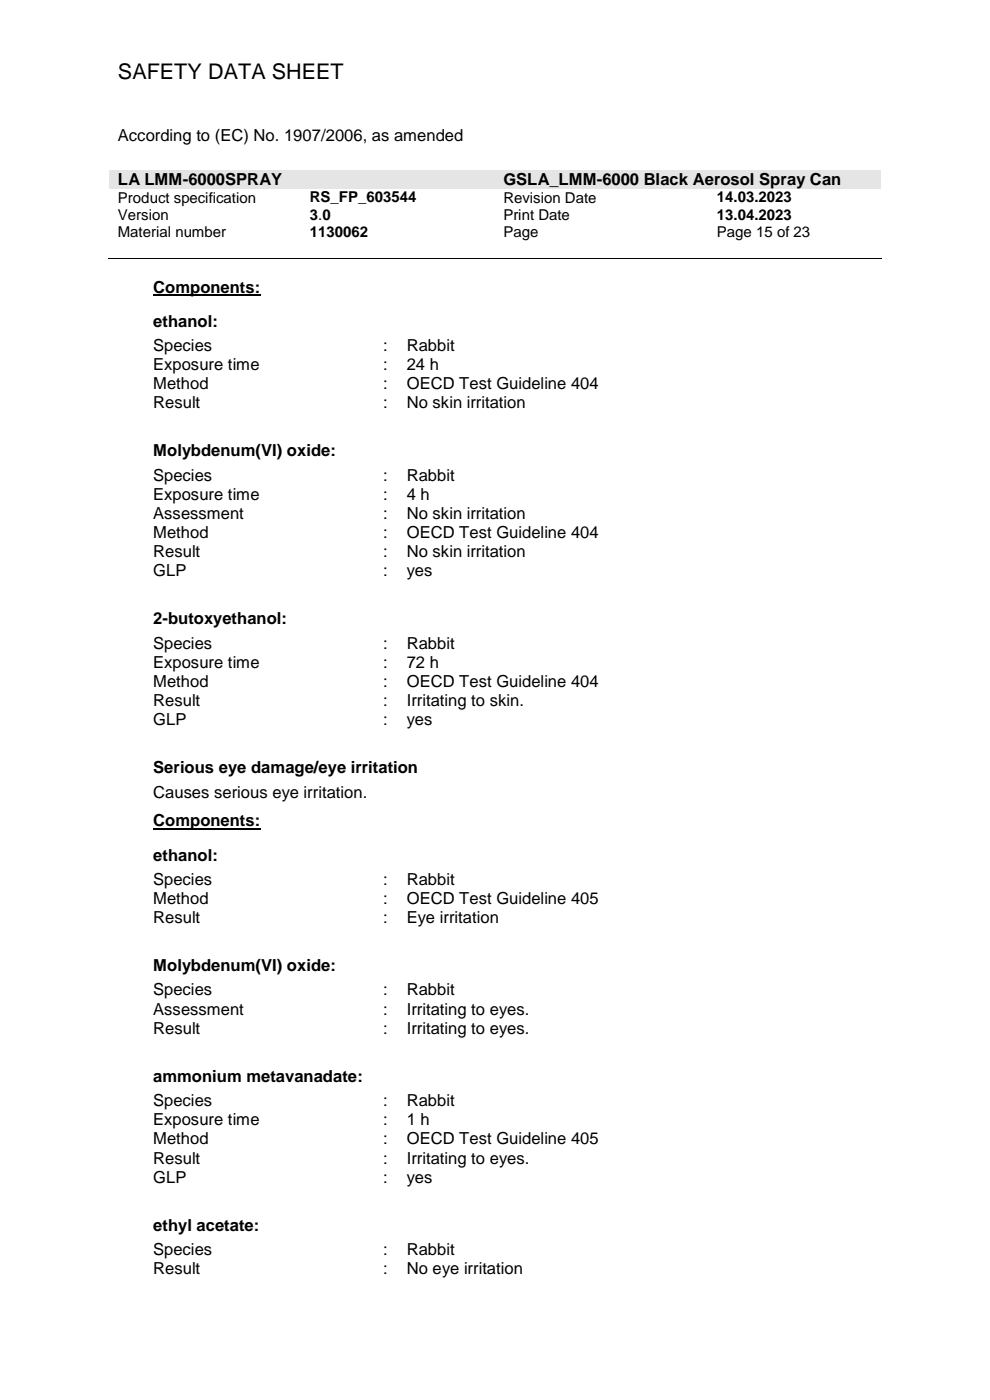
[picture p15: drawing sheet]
<svg xmlns="http://www.w3.org/2000/svg" width="210mm" height="297mm" viewBox="0 0 210 297" stroke-linecap="round" stroke-linejoin="round" font-family="sans-serif">
<defs><g id="words">
<text font-size="4.6" x="25" y="16.8">SAFETY DATA SHEET</text>
<g font-size="3.5">
<text x="25" y="29.9">According to (EC) No. 1907/2006, as amended</text>
<text x="25" y="39.2">LA LMM-6000SPRAY</text>
<text x="106.8" y="39.2">GSLA_LMM-6000 Black Aerosol Spray Can</text>
<text x="32.5" y="62.1">Components:</text>
<text x="32.5" y="69.3">ethanol:</text>
<text x="32.5" y="74.5">Species</text>
<text x="81.3" y="74.5">:</text>
<text x="86.3" y="74.5">Rabbit</text>
<text x="32.5" y="78.5">Exposure time</text>
<text x="32.5" y="82.6">Method</text>
<text x="81.3" y="78.5">:</text>
<text x="81.3" y="82.6">:</text>
<text x="86.3" y="78.5">24 h</text>
<text x="86.3" y="82.6">OECD Test Guideline 404</text>
<text x="32.5" y="86.7">Result</text>
<text x="81.3" y="86.7">:</text>
<text x="86.3" y="86.7">No skin irritation</text>
<text x="32.5" y="96.8">Molybdenum(VI) oxide:</text>
<text x="32.5" y="102">Species</text>
<text x="81.3" y="102">:</text>
<text x="86.3" y="102">Rabbit</text>
<text x="32.5" y="106.1">Exposure time</text>
<text x="81.3" y="106.1">:</text>
<text x="86.3" y="106.1">4 h</text>
<text x="32.5" y="110.1">Assessment</text>
<text x="81.3" y="110.1">:</text>
<text x="86.3" y="110.1">No skin irritation</text>
<text x="32.5" y="114.2">Method</text>
<text x="32.5" y="118.2">Result</text>
<text x="81.3" y="114.2">:</text>
<text x="81.3" y="118.2">:</text>
<text x="86.3" y="114.2">OECD Test Guideline 404</text>
<text x="86.3" y="118.2">No skin irritation</text>
<text x="32.5" y="122.3">GLP</text>
<text x="81.3" y="122.3">:</text>
<text x="86.3" y="122.3">yes</text>
<text x="32.5" y="132.5">2-butoxyethanol:</text>
<text x="32.5" y="137.6">Species</text>
<text x="81.3" y="137.6">:</text>
<text x="86.3" y="137.6">Rabbit</text>
<text x="32.5" y="141.7">Exposure time</text>
<text x="81.3" y="141.7">:</text>
<text x="86.3" y="141.7">72 h</text>
<text x="32.5" y="145.7">Method</text>
<text x="32.5" y="149.8">Result</text>
<text x="81.3" y="145.7">:</text>
<text x="81.3" y="149.8">:</text>
<text x="86.3" y="145.7">OECD Test Guideline 404</text>
<text x="86.3" y="149.8">Irritating to skin.</text>
<text x="32.5" y="153.9">GLP</text>
<text x="81.3" y="153.9">:</text>
<text x="86.3" y="153.9">yes</text>
<text x="32.5" y="164.1">Serious eye damage/eye irritation</text>
<text x="32.5" y="169.2">Causes serious eye irritation.</text>
<text x="32.5" y="175.3">Components:</text>
<text x="32.5" y="182.6">ethanol:</text>
<text x="32.5" y="187.7">Species</text>
<text x="32.5" y="191.8">Method</text>
<text x="81.3" y="187.7">:</text>
<text x="81.3" y="191.8">:</text>
<text x="86.3" y="187.7">Rabbit</text>
<text x="86.3" y="191.8">OECD Test Guideline 405</text>
<text x="32.5" y="195.9">Result</text>
<text x="81.3" y="195.9">:</text>
<text x="86.3" y="195.9">Eye irritation</text>
<text x="32.5" y="206">Molybdenum(VI) oxide:</text>
<text x="32.5" y="211.2">Species</text>
<text x="32.5" y="215.2">Assessment</text>
<text x="81.3" y="211.2">:</text>
<text x="81.3" y="215.2">:</text>
<text x="86.3" y="211.2">Rabbit</text>
<text x="86.3" y="215.2">Irritating to eyes.</text>
<text x="32.5" y="219.3">Result</text>
<text x="81.3" y="219.3">:</text>
<text x="86.3" y="219.3">Irritating to eyes.</text>
<text x="32.5" y="229.5">ammonium metavanadate:</text>
<text x="32.5" y="234.6">Species</text>
<text x="32.5" y="238.7">Exposure time</text>
<text x="81.3" y="234.6">:</text>
<text x="81.3" y="238.7">:</text>
<text x="86.3" y="234.6">Rabbit</text>
<text x="86.3" y="238.7">1 h</text>
<text x="32.5" y="242.8">Method</text>
<text x="81.3" y="242.8">:</text>
<text x="86.3" y="242.8">OECD Test Guideline 405</text>
<text x="32.5" y="246.8">Result</text>
<text x="32.5" y="250.9">GLP</text>
<text x="81.3" y="246.8">:</text>
<text x="81.3" y="250.9">:</text>
<text x="86.3" y="246.8">Irritating to eyes.</text>
<text x="86.3" y="250.9">yes</text>
<text x="32.5" y="261.1">ethyl acetate:</text>
<text x="32.5" y="266.2">Species</text>
<text x="81.3" y="266.2">:</text>
<text x="86.3" y="266.2">Rabbit</text>
<text x="32.5" y="270.3">Result</text>
<text x="81.3" y="270.3">:</text>
<text x="86.3" y="270.3">No eye irritation</text>
</g>
<g font-size="3.2">
<text x="25" y="43">Product specification</text>
<text x="25" y="46.7">Version</text>
<text x="65.7" y="42.9">RS_FP_603544</text>
<text x="65.7" y="46.6">3.0</text>
<text x="106.8" y="43">Revision Date</text>
<text x="106.8" y="46.7">Print Date</text>
<text x="152.1" y="42.9">14.03.2023</text>
<text x="152.1" y="46.6">13.04.2023</text>
<text x="25" y="50.3">Material number</text>
<text x="65.7" y="50.2">1130062</text>
<text x="106.8" y="50.3">Page</text>
<text x="152.1" y="50.3">Page 15 of 23</text>
</g>
</g></defs>
<g fill="#e5e5e5">
<path d="M23.1 36h81.8v4h-81.8z" fill-rule="evenodd"/>
<path d="M25 36h78v4h-78z" fill-rule="evenodd"/>
<path d="M104.9 36h82v4h-82z" fill-rule="evenodd"/>
<path d="M106.8 36h78.2v4h-78.2z" fill-rule="evenodd"/>
</g>
<path d="M22.9 54.7h164.1" fill="none" stroke="#000" stroke-width=".21"/>
<g fill="#000">
<path d="M63.5 54.7h.2v.1h-.2z" fill-rule="evenodd"/>
<path d="M104.6 54.7h.2v.1h-.2z" fill-rule="evenodd"/>
<path d="M150 54.7h.1v.1h-.1z" fill-rule="evenodd"/>
</g>
<path d="M32.5 62.6h22.8M32.5 175.9h22.8" fill="none" stroke="#000" stroke-width=".38"/>
<use href="#words"/>
</svg>
